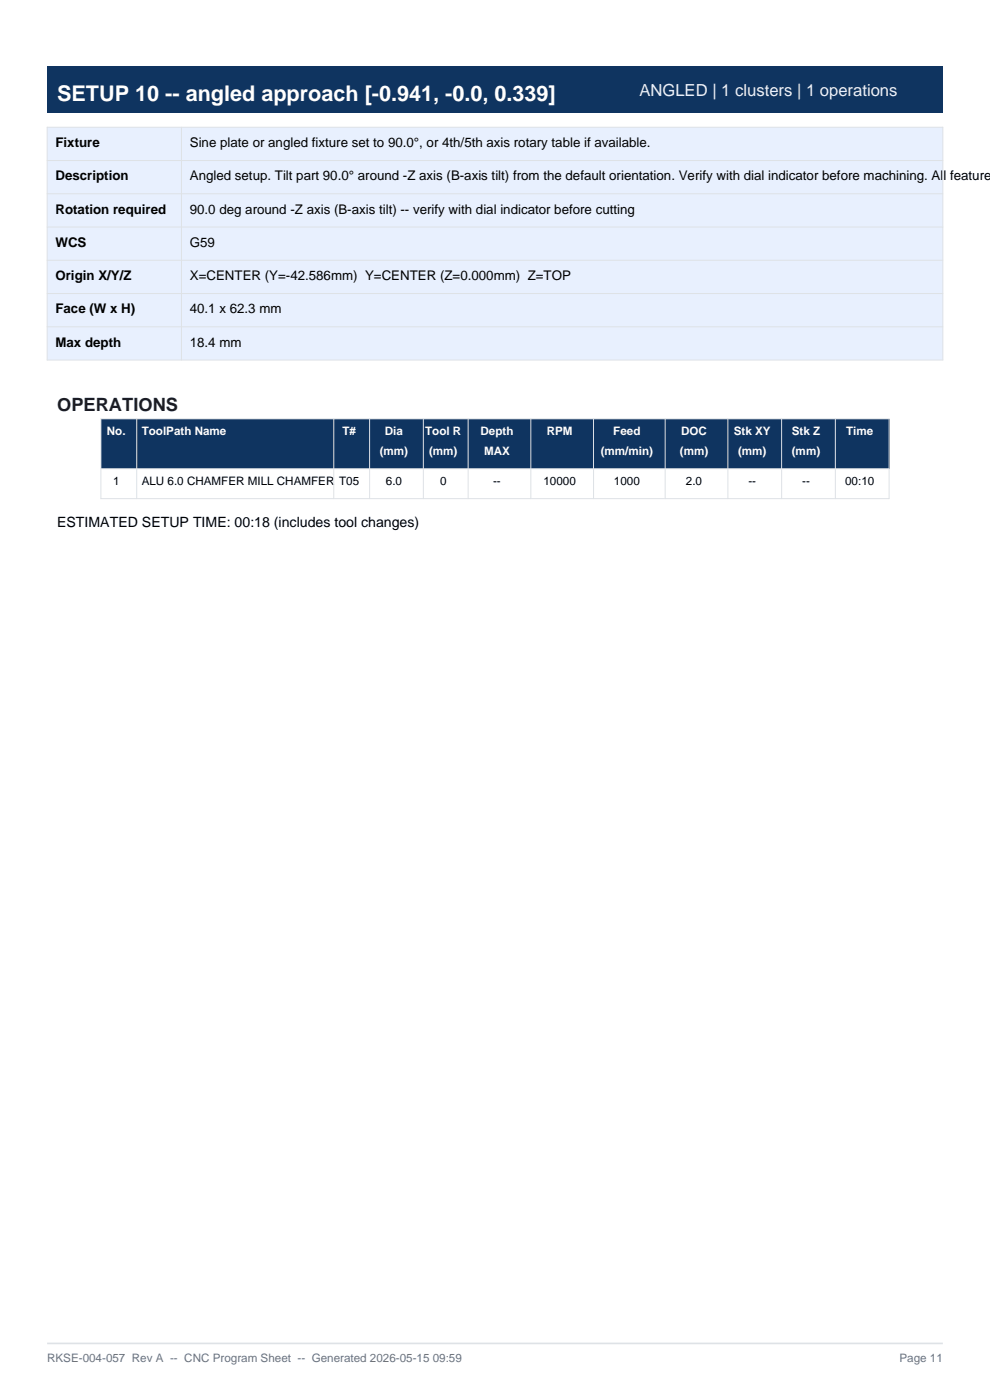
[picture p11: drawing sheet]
<svg xmlns="http://www.w3.org/2000/svg" width="210mm" height="297mm" viewBox="0 0 210 297" stroke-linecap="round" stroke-linejoin="round" font-family="sans-serif">
<defs><g id="words">
<text font-size="4.6" fill="#fff" x="12.1" y="21.5">SETUP 10 -- angled approach [-0.941, -0.0, 0.339]</text>
<text font-size="3.9" fill="#1a1a2e" x="12.1" y="87.1">OPERATIONS</text>
<text font-size="3.5" fill="#e8f0fe" x="135.6" y="20.5">ANGLED | 1 clusters | 1 operations</text>
<text font-size="3" x="12.1" y="111.8">ESTIMATED SETUP TIME: 00:18 (includes tool changes)</text>
<g font-size="2.8">
<text x="11.8" y="31.2">Fixture</text>
<text x="40.3" y="31.2">Sine plate or angled fixture set to 90.0°, or 4th/5th axis rotary table if available.</text>
<text x="11.8" y="38.3">Description</text>
<text x="40.3" y="38.3">Angled setup. Tilt part 90.0° around -Z axis (B-axis tilt) from the default orientation. Verify with dial indicator before machining. All features</text>
<text x="11.8" y="45.3">Rotation required</text>
<text x="40.3" y="45.3">90.0 deg around -Z axis (B-axis tilt) -- verify with dial indicator before cutting</text>
<text x="11.8" y="52.4">WCS</text>
<text x="40.3" y="52.4">G59</text>
<text x="11.8" y="59.4">Origin X/Y/Z</text>
<text x="40.3" y="59.4">X=CENTER (Y=-42.586mm) Y=CENTER (Z=0.000mm) Z=TOP</text>
<text x="11.8" y="66.5">Face (W x H)</text>
<text x="40.3" y="66.5">40.1 x 62.3 mm</text>
<text x="11.8" y="73.6">Max depth</text>
<text x="40.3" y="73.6">18.4 mm</text>
</g>
<g font-size="2.5" fill="#fff">
<text x="22.7" y="92.4">No.</text>
<text x="30.1" y="92.4">ToolPath Name</text>
<text x="72.6" y="92.4">T#</text>
<text x="81.6" y="92.4">Dia</text>
<text x="90.2" y="92.4">Tool R</text>
<text x="101.9" y="92.4">Depth</text>
<text x="116" y="92.4">RPM</text>
<text x="130.1" y="92.4">Feed</text>
<text x="144.5" y="92.4">DOC</text>
<text x="155.7" y="92.4">Stk XY</text>
<text x="168" y="92.4">Stk Z</text>
<text x="179.5" y="92.4">Time</text>
<text x="80.6" y="96.6">(mm)</text>
<text x="91" y="96.6">(mm)</text>
<text x="102.7" y="96.6">MAX</text>
<text x="127.4" y="96.6">(mm/min)</text>
<text x="144.2" y="96.6">(mm)</text>
<text x="156.6" y="96.6">(mm)</text>
<text x="168" y="96.6">(mm)</text>
</g>
<g font-size="2.5">
<text x="24" y="103">1</text>
<text x="30.1" y="103">ALU 6.0 CHAMFER MILL CHAMFER</text>
<text x="71.9" y="103">T05</text>
<text x="81.9" y="103">6.0</text>
<text x="93.3" y="103">0</text>
<text x="104.6" y="103">--</text>
<text x="115.3" y="103">10000</text>
<text x="130.2" y="103">1000</text>
<text x="145.5" y="103">2.0</text>
<text x="158.7" y="103">--</text>
<text x="170.1" y="103">--</text>
<text x="179.3" y="103">00:10</text>
</g>
<g font-size="2.5" fill="#6c757d">
<text x="10" y="289">RKSE-004-057 Rev A -- CNC Program Sheet -- Generated 2026-05-15 09:59</text>
<text x="190.8" y="289">Page 11</text>
</g>
</g></defs>
<path d="M10 285h190" fill="none" stroke="#dee2e6" stroke-width=".35"/>
<path d="M10 14.1h190v9.9h-190z" fill-rule="evenodd" fill="#0f3460"/>
<path d="M10 27h190v49.4h-190z" fill-rule="evenodd" fill="#e8f0fe"/>
<path d="M10 27h190v49.4h-190zM10 34h190M38.5 27v49.4M10 41.1h190M10 48.2h190M10 55.2h190M10 62.3h190M10 69.3h190" fill="none" stroke="#dee2e6" stroke-width=".21"/>
<path d="M21.4 88.9h167.2v10.5h-167.2z" fill-rule="evenodd" fill="#0f3460"/>
<path d="M21.4 99.4h167.2v6.4h-167.2z" fill-rule="evenodd" fill="#fff"/>
<g fill="none" stroke="#dee2e6" stroke-width=".21">
<path d="M21.4 88.9h167.2v16.9h-167.2zM21.4 99.4h167.2M29 88.9v16.9M70.8 88.9v16.9M78.4 88.9v16.9M89.8 88.9v16.9M99.3 88.9v16.9M112.6 88.9v16.9M125.9 88.9v16.9M141.1 88.9v16.9M154.4 88.9v16.9M165.8 88.9v16.9"/>
<path d="M177.2 88.9v16.9"/>
</g>
<use href="#words"/>
</svg>
